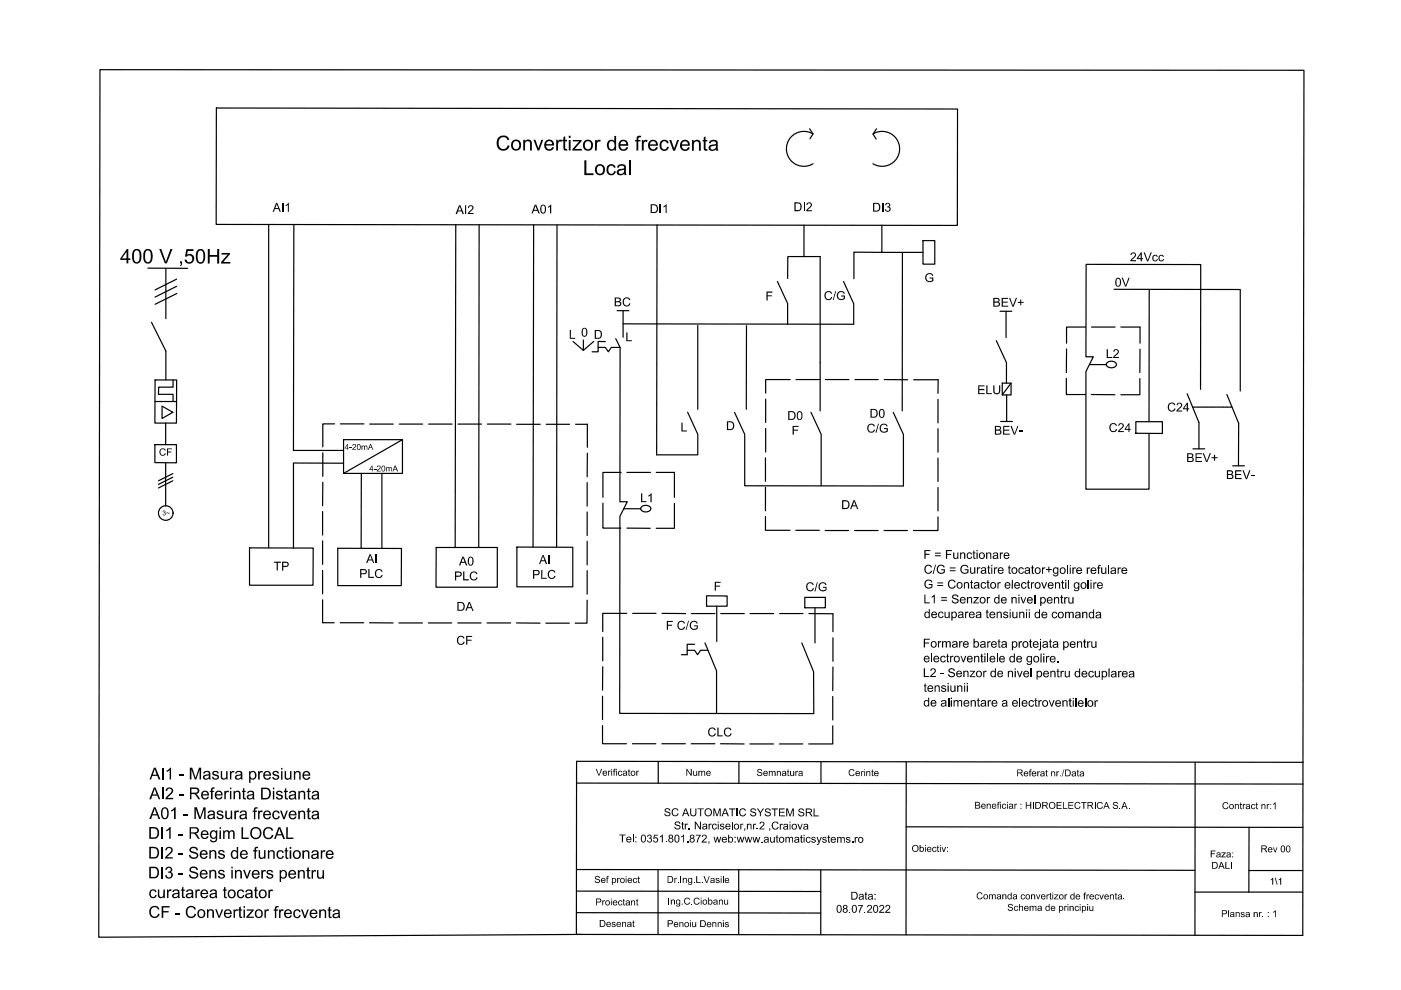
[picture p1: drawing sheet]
<svg xmlns="http://www.w3.org/2000/svg" width="297mm" height="210mm" viewBox="0 0 297 210" stroke-linecap="round" stroke-linejoin="round" font-family="sans-serif">
<defs><g id="words">
<g font-size="4.9">
<text x="105.1" y="31.9">Convertizor de frecventa</text>
<text x="123.6" y="37.1">Local</text>
</g>
<text font-size="4.8" x="25.4" y="55.8">400 V ,50Hz</text>
<g font-size="3.9">
<text x="31.7" y="165.3">AI1 - Masura presiune</text>
<text x="31.7" y="173.7">A01 - Masura frecventa</text>
<text x="31.7" y="169.5">AI2 - Referinta Distanta</text>
<text x="31.4" y="177.8">DI1 - Regim LOCAL</text>
<text x="31.4" y="182">DI2 - Sens de functionare</text>
<text x="31.4" y="186.2">DI3 - Sens invers pentru</text>
<text x="31.5" y="190.4">curatarea tocator</text>
<text x="31.5" y="194.6">CF - Convertizor frecventa</text>
</g>
<g font-size="2.9">
<text x="57.8" y="44.9">AI1</text>
<text x="96.6" y="45.4">AI2</text>
<text x="112.7" y="45.3">A01</text>
<text x="137.8" y="45.2">DI1</text>
<text x="168.2" y="44.8">DI2</text>
<text x="184.9" y="44.9">DI3</text>
<text x="196" y="59.8">G</text>
<text x="239.6" y="55.4">24Vcc</text>
<text x="130.1" y="64.9">BC</text>
<text x="162.3" y="63.7">F</text>
<text x="174.7" y="63.6">C/G</text>
<text x="210.4" y="65">BEV+</text>
<text x="236.3" y="60.7" transform="rotate(1 236.3 60.7)">0V</text>
<text x="120.6" y="71.8">L 0 D</text>
<text x="132.6" y="72.3">L</text>
<text x="234.5" y="75.9">L2</text>
<text x="207.2" y="83.6">ELU</text>
<text x="166.9" y="89" transform="rotate(1 166.9 89)">D0</text>
<text x="184.3" y="88.6">D0</text>
<text x="247.5" y="87.2">C24</text>
<text x="144.3" y="91.5">L</text>
<text x="153.9" y="91.2">D</text>
<text x="167.9" y="92.2">F</text>
<text x="183.8" y="91.7">C/G</text>
<text x="210.7" y="92.2">BEV-</text>
<text x="235.1" y="91.6">C24</text>
<text x="251.5" y="98">BEV+</text>
<text x="259.9" y="101.6">BEV-</text>
<text x="135.7" y="106.5" transform="rotate(1 135.7 106.5)">L1</text>
<text x="178.4" y="108">DA</text>
<text x="77.6" y="119.4">AI</text>
<text x="97.4" y="119.9">A0</text>
<text x="114.3" y="119.6">AI</text>
<text x="195.8" y="118.5">F = Functionare</text>
<text x="58" y="120.9">TP</text>
<text x="76.1" y="122.5">PLC</text>
<text x="96.3" y="123.1">PLC</text>
<text x="112.8" y="122.7">PLC</text>
<text x="151.3" y="125.2" transform="rotate(2 151.3 125.2)">F</text>
<text x="170.8" y="125.3">C/G</text>
<text x="195.8" y="124.8">G = Contactor electroventil golire</text>
<text x="195.9" y="121.6">C/G = Guratire tocator+golire refulare</text>
<text x="96.8" y="129.5" transform="rotate(1 96.8 129.5)">DA</text>
<text x="195.8" y="127.9">L1 = Senzor de nivel pentru</text>
<text x="195.9" y="131">decuparea tensiunii de comanda</text>
<text x="96.7" y="136.7">CF</text>
<text x="141.2" y="133.5">F C/G</text>
<text x="195.7" y="137.3">Formare bareta protejata pentru</text>
<text x="195.7" y="143.6">L2 - Senzor de nivel pentru decuplarea</text>
<text x="195.8" y="140.4">electroventilele de golire.</text>
<text x="195.7" y="149.8">de alimentare a electroventilelor</text>
<text x="195.8" y="146.7">tensiunii</text>
<text x="150" y="156.1">CLC</text>
</g>
<g font-size="2.6">
<text x="140.7" y="173.1">SC AUTOMATIC SYSTEM SRL</text>
<text x="131.3" y="178.6">Tel: 0351.801.872, web:www.automaticsystems.ro</text>
<text x="142.9" y="175.9">Str. Narciselor,nr.2 ,Craiova</text>
<text x="180.3" y="190.8">Data:</text>
<text x="177.3" y="193.5">08.07.2022</text>
</g>
<text font-size="2.4" x="33.7" y="96.6">CF</text>
<g font-size="2.3">
<text x="126.3" y="164.5">Verificator</text>
<text x="145.4" y="164.5">Nume</text>
<text x="160.4" y="164.5">Semnatura</text>
<text x="179.8" y="164.5">Cerinte</text>
<text x="215.5" y="164.6">Referat nr./Data</text>
<text x="206.7" y="171.5">Beneficiar : HIDROELECTRICA S.A.</text>
<text x="259.1" y="171.5">Contract nr:1</text>
<text x="193.4" y="180.6">Obiectiv:</text>
<text x="256.5" y="181.8">Faza:</text>
<text x="256.8" y="184.2">DALI</text>
<text x="267.3" y="180.7">Rev 00</text>
<text x="126" y="187.2">Sef proiect</text>
<text x="126.2" y="191.9">Proiectant</text>
<text x="141.4" y="187.2">Dr.Ing.L.Vasile</text>
<text x="141.5" y="191.8">Ing.C.Ciobanu</text>
<text x="207" y="190.7">Comanda convertizor de frecventa.</text>
<text x="269.2" y="187.6">1\1</text>
<text x="127" y="196.6">Desenat</text>
<text x="141.4" y="196.6">Penoiu Dennis</text>
<text x="213.6" y="193.1">Schema de principiu</text>
<text x="258.9" y="194.4">Plansa nr. : 1</text>
</g>
<g font-size="1.9">
<text x="73.1" y="95.4">4-20mA</text>
<text x="78.3" y="99.9">4-20mA</text>
</g>
<text font-size="1.6" x="34.4" y="109.3">3~</text>
</g></defs>
<!-- layer: 0 -->
<g fill="none" stroke="#000" stroke-width=".25">
<path d="M45.9 22.9l157.1 .2v24.7l-157.2-.2zM171.6 27.3l.8 1.1-.7 1M172.4 28.4h.1M172.4 28.4a3.7 3.7 0 0 0-5.7 3.1 3.7 3.7 0 0 0 5.7 3.2M185.1 28.4a3.7 3.7 0 0 1 5.6 3.2 3.7 3.7 0 0 1-5.6 3.1M185.8 27.3l-.7 1.1 .6 1.1M31.4 56.9h8.4M35.2 56.9v10.7M37.5 59.2l-4.6 2.3M57 47.6v68.6M62.3 47.6l-.1 47.9h10.6M96.6 47.6l-.1 68.4"/>
<path d="M101.6 47.7l-.1 68.3M113.1 47.7l-.1 68.3M118.1 47.7l-.1 68.3M139.3 47.7l-.1 48.7h8.7v-4.3l-2.1-4.7M164.8 59.7l2.2 4.6v4.4M167 59.1v-4.7h6.9v32.7M170.5 47.8v6.6M178.8 59.7l2.2 4.7v4.3h-48.9M187 47.8v5.7h-6v5.6M187 53.5h8.7M191.3 53.5v33.6M195.7 51h2.5v5h-2.5z"/>
<path d="M32.1 68.3l3.1 6.1v6.2M37.5 60.7l-4.6 2.3M37.5 62.2l-4.6 2.3M121.5 72.4l2.2 1.9 2.2-1.9M123.7 72.1v2.2M128.3 72.4h-1.5v2.2h-1.3M130.5 71.8l1 1.9h-1.9l-.6 .9-.7-.9h-1.5M131.5 73.7l-.1 32.7h1.6l-1.6 3.1v41.8h41.1v-8.9l-2.5-6.1M132.1 65.9v5.6M147.9 69v17.8M158.3 69l-.1 17.8M211.2 72.2l2.2 4.7v4.3"/>
<path d="M213.3 66v5.6M226.1 74v5M230.2 69.3h-4.1v3.5M231 77.3h3.5M231.4 69.3h5M234.6 77a1.26 1.26 0 0 1 2.1 .3 1.18 1.18 0 0 1-1.1 .7 1.18 1.18 0 0 1-1-.7zM236.2 61.3l26.8 .1v21.5M237.6 69.3h4.1v3.5M241.7 74v5M243.7 61.3l-.1 28.1M32.8 94.3h4.6v3.8h-4.6zM32.8 85.1h4.7"/>
<path d="M32.9 80.6h4.6l-.1 9.1h-4.6zM34.4 86.1l2.2 1.3-2.2 1.3zM35.1 89.7v4.6M35.1 98.1v9.2M36.7 80.6v1.5h-3.1v1.5h3.1v1.5M68.4 96v5M70.9 89.9h-2.5v4.8M72.2 89.9h5M72.8 98.2h-10.6v18M72.8 93.2h12.5v7.2h-12.5zM78.4 89.9h5M84.7 89.9h4.9"/>
<path d="M85.3 93.2l-12.5 7.2M90.9 89.9h5M97.1 89.9h5M103.3 89.9h5M109.5 90h5M115.8 90h5M122 90h2.5v4.8M124.5 96.1v5M155.7 87.4l2.2 4.7v10.9h33.6v-10.9l-2.1-4.7M162.3 97.1v5M162.3 84.6v5M162.3 90.8v5"/>
<path d="M167.5 80.5h-5.2v2.9M168.8 80.5h5M171.9 87.4l2.2 4.7v10.9M175 80.5h5M181.3 80.5h4.9M187.5 80.5h4.9M193.7 80.5h5.2v2.9M198.9 84.7v5M198.9 90.9v5M198.9 97.1v5M212.5 81.2h1.9v2.5h-1.9zM213.4 83.7v5.7"/>
<path d="M214.4 81.2l-1.9 2.5M226.1 80.2v3.5h4.1M231.4 83.7h5M240.8 89.4h5.7v2.5h-5.7zM241.7 80.3v3.4h-4.1M251.7 83.5l2.5 6.1v5.6M253.8 86.3h.2M254.1 86.3h.2M254.5 86.3h.1M254.5 82.6l.1-26.5-24.3-.1-.1 19.6h1.6l-1.6 3.2v24.9h13.4v-11.8M254.7 86.3h.3M255 86.3h.3"/>
<path d="M255.4 86.3h.2M255.7 86.3h.2M256 86.3h.2M256.3 86.3h.2M256.6 86.3h.2M256.9 86.3h.2M257.2 86.3h.3M257.5 86.3h.3M257.9 86.3h.1M258.2 86.3h.2M258.5 86.3h.2M258.8 86.3h.2"/>
<path d="M259.1 86.3h.2M259.4 86.3h.2M259.7 86.3h.3M260 86.3h.3M260.1 83.7l2.5 6v9.1M260.3 86.3h.2M260.7 86.3h.2M261 86.3h.2M36.6 100.4l-3 1.5M36.6 101.9l-3 1.6M36.6 101.2l-3 1.5M52.9 116.2h13.5v7.9h-13.5z"/>
<path d="M68.4 108.5v5M68.4 114.7v5M68.4 102.2v5M71.6 116.2l13.5 .1v7.9h-13.5zM76.6 100.4v15.8M81 100.4v15.9M92.5 116.1h12.9v8.4h-13zM109.6 116h11.8v8.4h-11.8zM124.5 102.3v5M124.5 108.5v5M124.5 114.8v5M127.8 106.7v5.3h3.8"/>
<path d="M131.7 100.2h-3.9v5.3M132.2 107.9h3.6M132.9 112h5M132.9 100.2h5M135.9 107.6a1.26 1.26 0 0 1 2.1 .2 1.18 1.18 0 0 1-1.1 .7 1.18 1.18 0 0 1-1.1-.7zM139.1 100.2h3.9v5.3M143 106.7v5.3h-3.9M162.3 109.5v2.9h5.2M162.3 103.3v5M168.7 112.4h5M174.9 112.5h5M181.2 112.5h5"/>
<path d="M187.4 112.5h5M198.9 109.6v2.9h-5.2M198.9 103.3v5M68.4 127.2v4.8h2.5M68.4 120.9v5M72.1 132h5M78.3 132l5 .1M84.6 132.1h5M90.8 132.1h5M97.1 132.1h4.9M103.3 132.1h5M109.5 132.1h5"/>
<path d="M115.7 132.1h5M124.5 127.3l-.1 4.8h-2.5M124.5 121v5M127.8 135.1v5M132.9 130h-5.1v3.9M134.1 130h5M140.4 130l5 .1M145.7 137.9h1.6l.6 .9 .6-.9h1.6M146.6 130.1h5M147.3 136.6h-1.6v2.2h-1.2M149.5 136.3l2.4 5.9v9.1M149.8 126.3l4.4 .1v2.1h-4.4z"/>
<path d="M152 128.5v7.5M152.8 130.1h5M159 130.1h5M165.3 130.1h5M170.6 126.7h4.4v2.2h-4.4zM171.5 130.1h5.1v3.8M172.8 128.9v7.4M176.6 135.2v5M127.7 153.8v3.9h5.1M127.7 147.6v5M127.8 141.4l-.1 4.9M134.1 157.7h5"/>
<path d="M140.3 157.7h5M146.5 157.7h5M152.8 157.7h5M159 157.7h5M165.3 157.7h4.9M176.6 153.9v3.8h-5.1M176.6 147.7v5M176.6 141.4v5M122.2 161.4l154.1 .2-.1 36.7-154-.2zM122.2 166l154.1 .2M139.6 161.5v4.6M156.7 161.5v4.6"/>
<path d="M174.1 161.5v4.6M192.1 175.3l84.2 .1M192.1 161.5v36.7M253.4 161.6v36.7M264.8 175.4v13.7M276.3 161.6l.2-146.7-255.3-.1-.3 183.9 102.2-.6M122.2 193.5l51.8 .1M122.2 184.4l131.2 .1M122.2 188.9l51.8 .1M139.5 184.4v13.7M156.6 184.4v13.8M174 184.4v13.8"/>
<path d="M253.4 189.1h22.8M264.8 184.6h11.4"/>
<circle cx="35.1" cy="108.8" r="1.55"/>
</g>
<use href="#words"/>
</svg>
